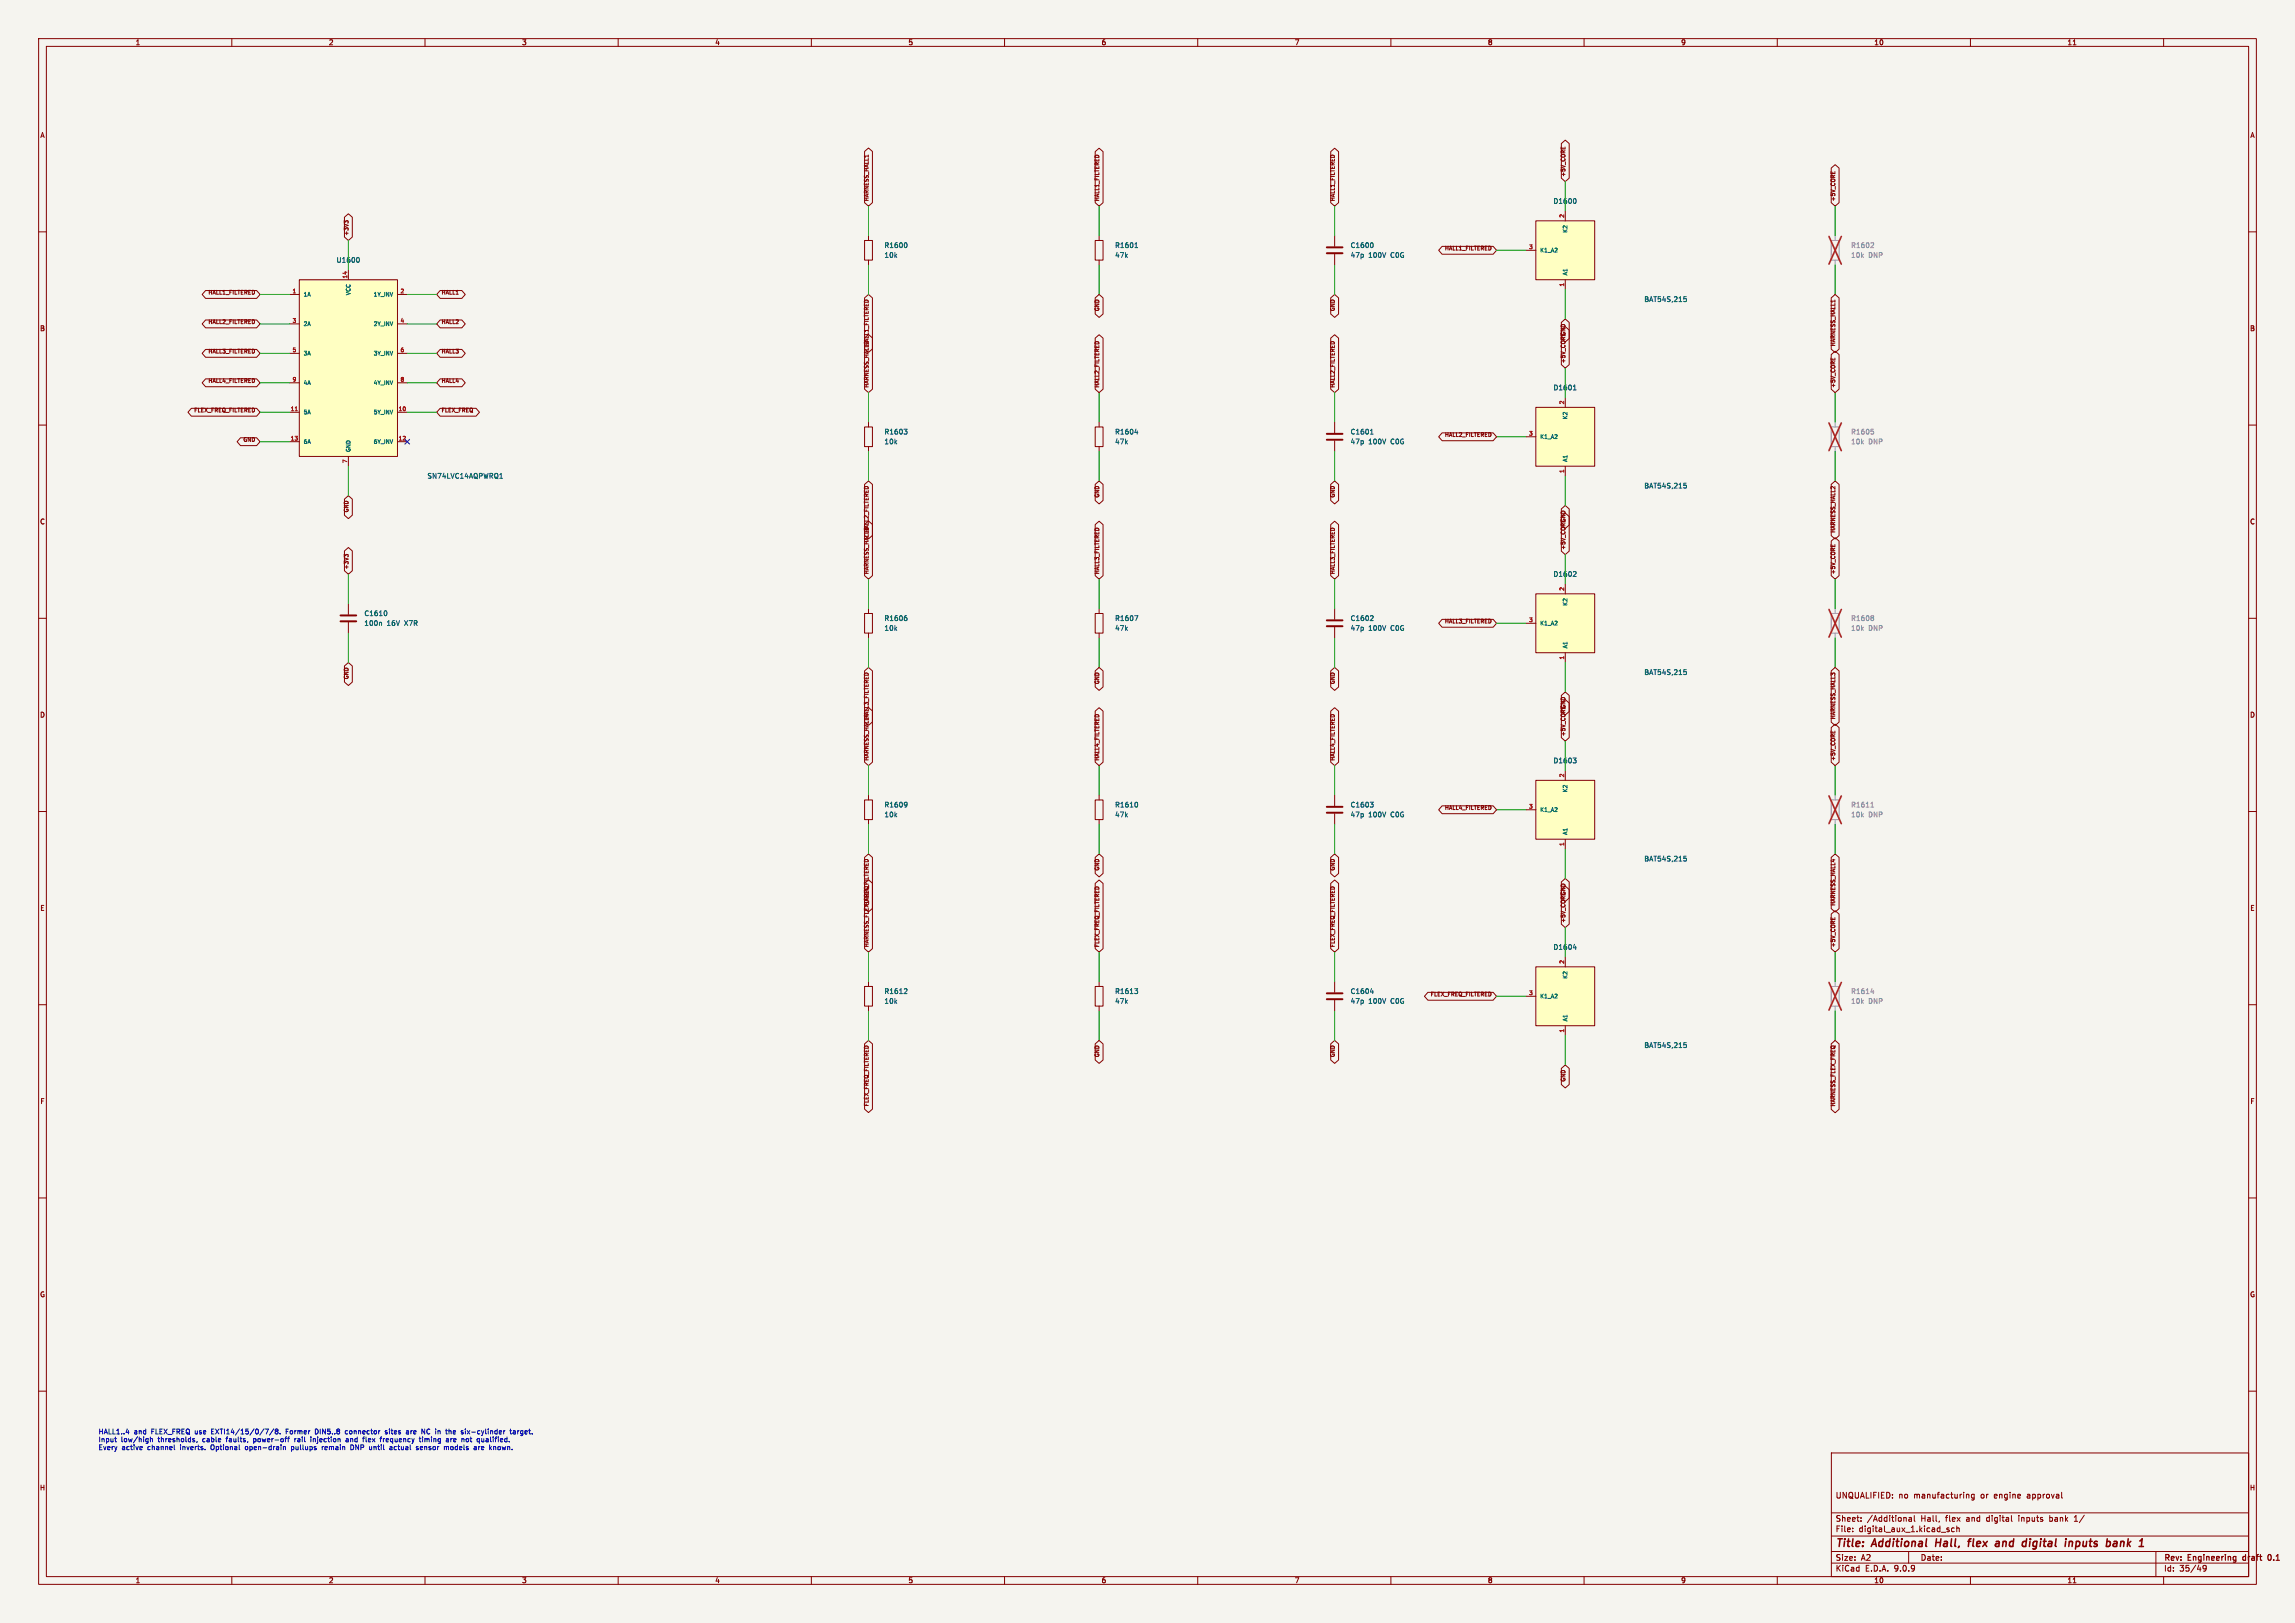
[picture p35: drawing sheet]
<svg xmlns="http://www.w3.org/2000/svg" width="594mm" height="420mm" viewBox="0 0 594 420" stroke-linecap="round" stroke-linejoin="round" font-family="sans-serif">
<defs><g id="words">
<g font-size="2.8" fill="#840000">
<text x="475" y="400.9">Title:</text>
<text x="484.7" y="400.9">Additional</text>
<text x="501.8" y="400.9">Hall,</text>
<text x="511.1" y="400.9">flex</text>
<text x="519" y="400.9">and</text>
<text x="526.7" y="400.9">digital</text>
<text x="538.6" y="400.9">inputs</text>
<text x="550" y="400.9">bank</text>
</g>
<g font-size="2.1" fill="#840000">
<text x="475" y="388">UNQUALIFIED:</text>
<text x="491.4" y="388">no</text>
<text x="495.4" y="388">manufacturing</text>
<text x="512.8" y="388">or</text>
<text x="516.4" y="388">engine</text>
<text x="525.1" y="388">approval</text>
<text x="475" y="394">Sheet:</text>
<text x="483.2" y="394">/Additional</text>
<text x="497.2" y="394">Hall,</text>
<text x="503.8" y="394">flex</text>
<text x="509.2" y="394">and</text>
<text x="514.6" y="394">digital</text>
<text x="523" y="394">inputs</text>
<text x="531.2" y="394">bank</text>
<text x="537.8" y="394">1/</text>
<text x="475" y="396.7">File:</text>
<text x="481.1" y="396.7">digital_aux_1.kicad_sch</text>
<text x="475" y="406.9">KiCad</text>
<text x="475" y="404.1">Size:</text>
<text x="481.7" y="404.1">A2</text>
<text x="482.7" y="406.9">E.D.A.</text>
<text x="490.3" y="406.9">9.0.9</text>
<text x="497" y="404.1">Date:</text>
<text x="560" y="404.3">Rev:</text>
<text x="560" y="406.9">Id:</text>
<text x="564.1" y="406.9">35/49</text>
<text x="566.4" y="404.3">Engineering</text>
<text x="581.2" y="404.3">draft</text>
<text x="588.3" y="404.3">0.1</text>
</g>
<g font-size="1.8" fill="#840000">
<text x="35" y="11.9">1</text>
<text x="85" y="11.9">2</text>
<text x="135" y="11.9">3</text>
<text x="185" y="11.9">4</text>
<text x="235" y="11.9">5</text>
<text x="285" y="11.9">6</text>
<text x="335" y="11.9">7</text>
<text x="385" y="11.9">8</text>
<text x="435" y="11.9">9</text>
<text x="485" y="11.9">10</text>
<text x="535" y="11.9">11</text>
<text x="10.3" y="35.9">A</text>
<text x="582.3" y="35.9">A</text>
<text x="10.3" y="85.9">B</text>
<text x="582.3" y="85.9">B</text>
<text x="10.3" y="135.9">C</text>
<text x="582.3" y="135.9">C</text>
<text x="10.3" y="185.9">D</text>
<text x="582.3" y="185.9">D</text>
<text x="10.3" y="235.9">E</text>
<text x="582.3" y="235.9">E</text>
<text x="10.3" y="285.9">F</text>
<text x="582.3" y="285.9">F</text>
<text x="10.3" y="335.9">G</text>
<text x="582.3" y="335.9">G</text>
<text x="10.2" y="385.9">H</text>
<text x="582.2" y="385.9">H</text>
<text x="35" y="409.9">1</text>
<text x="85" y="409.9">2</text>
<text x="135" y="409.9">3</text>
<text x="185" y="409.9">4</text>
<text x="235" y="409.9">5</text>
<text x="285" y="409.9">6</text>
<text x="335" y="409.9">7</text>
<text x="385" y="409.9">8</text>
<text x="435" y="409.9">9</text>
<text x="485" y="409.9">10</text>
<text x="535" y="409.9">11</text>
</g>
<g font-size="1.8" fill="#006464">
<text x="402" y="52.9">D1600</text>
<text x="228.8" y="64.4">R1600</text>
<text x="288.5" y="64.4">R1601</text>
<text x="349.4" y="64.4">C1600</text>
<text x="87" y="68.2">U1600</text>
<text x="228.8" y="66.9">10k</text>
<text x="288.5" y="66.9">47k</text>
<text x="349.4" y="66.9">47p</text>
<text x="354.2" y="66.9">100V</text>
<text x="360.1" y="66.9">C0G</text>
<text x="425.5" y="78.3">BAT54S,215</text>
<text x="402" y="101.2">D1601</text>
<text x="228.8" y="112.6">R1603</text>
<text x="288.5" y="112.6">R1604</text>
<text x="349.4" y="112.6">C1601</text>
<text x="228.8" y="115.2">10k</text>
<text x="288.5" y="115.2">47k</text>
<text x="349.4" y="115.2">47p</text>
<text x="354.2" y="115.2">100V</text>
<text x="360.1" y="115.2">C0G</text>
<text x="110.5" y="124.1">SN74LVC14AQPWRQ1</text>
<text x="425.5" y="126.6">BAT54S,215</text>
<text x="402" y="149.5">D1602</text>
<text x="94.2" y="159.6">C1610</text>
<text x="228.8" y="160.9">R1606</text>
<text x="288.5" y="160.9">R1607</text>
<text x="349.4" y="160.9">C1602</text>
<text x="94.2" y="162.2">100n</text>
<text x="100.1" y="162.2">16V</text>
<text x="104.8" y="162.2">X7R</text>
<text x="228.8" y="163.4">10k</text>
<text x="288.5" y="163.4">47k</text>
<text x="349.4" y="163.4">47p</text>
<text x="354.2" y="163.4">100V</text>
<text x="360.1" y="163.4">C0G</text>
<text x="425.5" y="174.9">BAT54S,215</text>
<text x="402" y="197.7">D1603</text>
<text x="228.8" y="209.1">R1609</text>
<text x="288.5" y="209.1">R1610</text>
<text x="349.4" y="209.1">C1603</text>
<text x="228.8" y="211.7">10k</text>
<text x="288.5" y="211.7">47k</text>
<text x="349.4" y="211.7">47p</text>
<text x="354.2" y="211.7">100V</text>
<text x="360.1" y="211.7">C0G</text>
<text x="425.5" y="223.1">BAT54S,215</text>
<text x="402" y="246">D1604</text>
<text x="228.8" y="257.4">R1612</text>
<text x="288.5" y="257.4">R1613</text>
<text x="349.4" y="257.4">C1604</text>
<text x="228.8" y="259.9">10k</text>
<text x="288.5" y="259.9">47k</text>
<text x="349.4" y="259.9">47p</text>
<text x="354.2" y="259.9">100V</text>
<text x="360.1" y="259.9">C0G</text>
<text x="425.5" y="271.4">BAT54S,215</text>
</g>
<g font-size="1.8" fill="#939391">
<text x="479" y="64.4">R1602</text>
<text x="479" y="66.9">10k</text>
<text x="483.6" y="66.9">DNP</text>
<text x="479" y="112.6">R1605</text>
<text x="479" y="115.2">10k</text>
<text x="483.6" y="115.2">DNP</text>
<text x="479" y="160.9">R1608</text>
<text x="479" y="163.4">10k</text>
<text x="483.6" y="163.4">DNP</text>
<text x="479" y="209.1">R1611</text>
<text x="479" y="211.7">10k</text>
<text x="483.6" y="211.7">DNP</text>
<text x="479" y="257.4">R1614</text>
<text x="479" y="259.9">10k</text>
<text x="483.6" y="259.9">DNP</text>
</g>
<g font-size="1.8" fill="#0000c2">
<text x="25.4" y="371.5">HALL1..4</text>
<text x="34.7" y="371.5">and</text>
<text x="39.3" y="371.5">FLEX_FREQ use</text>
<text x="55.2" y="371.5">EXTI14/15/0/7/8.</text>
<text x="74.7" y="371.5">Former</text>
<text x="82.4" y="371.5">DIN5..8</text>
<text x="90.4" y="371.5">connector</text>
<text x="101" y="371.5">sites</text>
<text x="106.6" y="371.5">are</text>
<text x="110.8" y="371.5">NC in</text>
<text x="117.5" y="371.5">the</text>
<text x="121.7" y="371.5">six-cylinder</text>
<text x="134.6" y="371.5">target.</text>
<text x="25.4" y="373.5">Input</text>
<text x="25.4" y="375.6">Every</text>
<text x="31.3" y="373.5">low/high</text>
<text x="31.5" y="375.6">active</text>
<text x="38.3" y="375.6">channel</text>
<text x="41" y="373.5">thresholds,</text>
<text x="46.9" y="375.6">inverts.</text>
<text x="52.7" y="373.5">cable</text>
<text x="55.1" y="375.6">Optional</text>
<text x="59.1" y="373.5">faults,</text>
<text x="64.2" y="375.6">open-drain</text>
<text x="66.3" y="373.5">power-off</text>
<text x="76.3" y="375.6">pullups</text>
<text x="77.1" y="373.5">rail</text>
<text x="81.5" y="373.5">injection</text>
<text x="84.4" y="375.6">remain</text>
<text x="90.8" y="373.5">and</text>
<text x="92" y="375.6">DNP</text>
<text x="95.4" y="373.5">flex</text>
<text x="97.1" y="375.6">until</text>
<text x="100.1" y="373.5">frequency</text>
<text x="102.5" y="375.6">actual</text>
<text x="109.6" y="375.6">sensor</text>
<text x="110.5" y="373.5">timing</text>
<text x="117" y="375.6">models</text>
<text x="117.6" y="373.5">are</text>
<text x="121.8" y="373.5">not</text>
<text x="125" y="375.6">are</text>
<text x="126" y="373.5">qualified.</text>
<text x="129.2" y="375.6">known.</text>
</g>
<g font-size="1.4" fill="#840000">
<text x="405.2" y="45.8" transform="rotate(-90 405.2 45.8)">+5V_CORE</text>
<text x="224.9" y="52.2" transform="rotate(-90 224.9 52.2)">HARNESS_HALL1</text>
<text x="284.6" y="52.2" transform="rotate(-90 284.6 52.2)">HALL1_FILTERED</text>
<text x="345.5" y="52.2" transform="rotate(-90 345.5 52.2)">HALL1_FILTERED</text>
<text x="475.1" y="52.2" transform="rotate(-90 475.1 52.2)">+5V_CORE</text>
<text x="90.2" y="61.1" transform="rotate(-90 90.2 61.1)">+3V3</text>
<text x="373.8" y="64.8">HALL1_FILTERED</text>
<text x="53.8" y="76.3">HALL1_FILTERED</text>
<text x="114.2" y="76.3">HALL1</text>
<text x="53.8" y="83.9">HALL2_FILTERED</text>
<text x="114.2" y="83.9">HALL2</text>
<text x="284.6" y="80.7" transform="rotate(-90 284.6 80.7)">GND</text>
<text x="345.5" y="80.7" transform="rotate(-90 345.5 80.7)">GND</text>
<text x="224.9" y="89.7" transform="rotate(-90 224.9 89.7)">HALL1_FILTERED</text>
<text x="475.1" y="89.8" transform="rotate(-90 475.1 89.8)">HARNESS_HALL1</text>
<text x="53.8" y="91.5">HALL3_FILTERED</text>
<text x="114.2" y="91.5">HALL3</text>
<text x="405.2" y="94.1" transform="rotate(-90 405.2 94.1)">+5V_COREGND</text>
<text x="53.8" y="99.1">HALL4_FILTERED</text>
<text x="114.2" y="99.1">HALL4</text>
<text x="224.9" y="100.5" transform="rotate(-90 224.9 100.5)">HARNESS_HALL2</text>
<text x="284.6" y="100.5" transform="rotate(-90 284.6 100.5)">HALL2_FILTERED</text>
<text x="345.5" y="100.5" transform="rotate(-90 345.5 100.5)">HALL2_FILTERED</text>
<text x="475.1" y="100.5" transform="rotate(-90 475.1 100.5)">+5V_CORE</text>
<text x="50.1" y="106.8">FLEX_FREQ_FILTERED</text>
<text x="114.2" y="106.8">FLEX_FREQ</text>
<text x="373.8" y="113.1">HALL2_FILTERED</text>
<text x="62.8" y="114.4">GND</text>
<text x="284.6" y="129" transform="rotate(-90 284.6 129)">GND</text>
<text x="345.5" y="129" transform="rotate(-90 345.5 129)">GND</text>
<text x="90.2" y="132.8" transform="rotate(-90 90.2 132.8)">GND</text>
<text x="224.9" y="138" transform="rotate(-90 224.9 138)">HALL2_FILTERED</text>
<text x="405.2" y="142.4" transform="rotate(-90 405.2 142.4)">+5V_COREGND</text>
<text x="475.1" y="138" transform="rotate(-90 475.1 138)">HARNESS_HALL2</text>
<text x="90.2" y="147.4" transform="rotate(-90 90.2 147.4)">+3V3</text>
<text x="224.9" y="148.7" transform="rotate(-90 224.9 148.7)">HARNESS_HALL3</text>
<text x="284.6" y="148.7" transform="rotate(-90 284.6 148.7)">HALL3_FILTERED</text>
<text x="345.5" y="148.7" transform="rotate(-90 345.5 148.7)">HALL3_FILTERED</text>
<text x="475.1" y="148.7" transform="rotate(-90 475.1 148.7)">+5V_CORE</text>
<text x="373.8" y="161.4">HALL3_FILTERED</text>
<text x="90.2" y="175.9" transform="rotate(-90 90.2 175.9)">GND</text>
<text x="284.6" y="177.2" transform="rotate(-90 284.6 177.2)">GND</text>
<text x="345.5" y="177.2" transform="rotate(-90 345.5 177.2)">GND</text>
<text x="224.9" y="186.3" transform="rotate(-90 224.9 186.3)">HALL3_FILTERED</text>
<text x="405.2" y="190.6" transform="rotate(-90 405.2 190.6)">+5V_COREGND</text>
<text x="475.1" y="186.3" transform="rotate(-90 475.1 186.3)">HARNESS_HALL3</text>
<text x="224.9" y="197" transform="rotate(-90 224.9 197)">HARNESS_HALL4</text>
<text x="284.6" y="197" transform="rotate(-90 284.6 197)">HALL4_FILTERED</text>
<text x="345.5" y="197" transform="rotate(-90 345.5 197)">HALL4_FILTERED</text>
<text x="475.1" y="197" transform="rotate(-90 475.1 197)">+5V_CORE</text>
<text x="373.8" y="209.6">HALL4_FILTERED</text>
<text x="284.6" y="225.5" transform="rotate(-90 284.6 225.5)">GND</text>
<text x="345.5" y="225.5" transform="rotate(-90 345.5 225.5)">GND</text>
<text x="224.9" y="234.5" transform="rotate(-90 224.9 234.5)">HALL4_FILTERED</text>
<text x="405.2" y="238.9" transform="rotate(-90 405.2 238.9)">+5V_COREGND</text>
<text x="475.1" y="234.6" transform="rotate(-90 475.1 234.6)">HARNESS_HALL4</text>
<text x="224.9" y="245.2" transform="rotate(-90 224.9 245.2)">HARNESS_FLEX_FREQ</text>
<text x="284.6" y="245.2" transform="rotate(-90 284.6 245.2)">FLEX_FREQ_FILTERED</text>
<text x="345.5" y="245.2" transform="rotate(-90 345.5 245.2)">FLEX_FREQ_FILTERED</text>
<text x="475.1" y="245.2" transform="rotate(-90 475.1 245.2)">+5V_CORE</text>
<text x="370.1" y="257.9">FLEX_FREQ_FILTERED</text>
<text x="284.6" y="273.7" transform="rotate(-90 284.6 273.7)">GND</text>
<text x="345.5" y="273.7" transform="rotate(-90 345.5 273.7)">GND</text>
<text x="405.2" y="280.1" transform="rotate(-90 405.2 280.1)">GND</text>
<text x="224.9" y="286.5" transform="rotate(-90 224.9 286.5)">FLEX_FREQ_FILTERED</text>
<text x="475.1" y="286.5" transform="rotate(-90 475.1 286.5)">HARNESS_FLEX_FREQ</text>
</g>
<g font-size="1.4" fill="#a90000">
<text x="404.9" y="56.5" transform="rotate(-90 404.9 56.5)">2</text>
<text x="395.6" y="64.5">3</text>
<text x="75.6" y="75.9">1</text>
<text x="89.9" y="72.2" transform="rotate(-90 89.9 72.2)">14</text>
<text x="103.5" y="75.9">2</text>
<text x="404.9" y="74.3" transform="rotate(-90 404.9 74.3)">1</text>
<text x="75.6" y="83.6">3</text>
<text x="103.5" y="83.6">4</text>
<text x="75.6" y="91.2">5</text>
<text x="103.5" y="91.2">6</text>
<text x="75.6" y="98.8">9</text>
<text x="103.5" y="98.8">8</text>
<text x="75.1" y="106.4">11</text>
<text x="103" y="106.4">10</text>
<text x="404.9" y="104.8" transform="rotate(-90 404.9 104.8)">2</text>
<text x="395.6" y="112.8">3</text>
<text x="75.1" y="114">13</text>
<text x="89.9" y="120" transform="rotate(-90 89.9 120)">7</text>
<text x="103" y="114">12</text>
<text x="404.9" y="122.5" transform="rotate(-90 404.9 122.5)">1</text>
<text x="404.9" y="153" transform="rotate(-90 404.9 153)">2</text>
<text x="395.6" y="161">3</text>
<text x="404.9" y="170.8" transform="rotate(-90 404.9 170.8)">1</text>
<text x="404.9" y="201.3" transform="rotate(-90 404.9 201.3)">2</text>
<text x="395.6" y="209.3">3</text>
<text x="404.9" y="219.1" transform="rotate(-90 404.9 219.1)">1</text>
<text x="404.9" y="249.5" transform="rotate(-90 404.9 249.5)">2</text>
<text x="395.6" y="257.6">3</text>
<text x="404.9" y="267.3" transform="rotate(-90 404.9 267.3)">1</text>
</g>
<g font-size="1.4" fill="#006464">
<text x="398.5" y="65.5">K1_A2</text>
<text x="405.9" y="60.4" transform="rotate(-90 405.9 60.4)">K2</text>
<text x="405.9" y="71.4" transform="rotate(-90 405.9 71.4)">A1</text>
<text x="78.5" y="76.9">1A</text>
<text x="90.9" y="76.6" transform="rotate(-90 90.9 76.6)">VCC</text>
<text x="96.6" y="76.9">1Y_INV</text>
<text x="78.5" y="84.6">2A</text>
<text x="96.6" y="84.6">2Y_INV</text>
<text x="78.5" y="92.2">3A</text>
<text x="96.6" y="92.2">3Y_INV</text>
<text x="78.5" y="99.8">4A</text>
<text x="96.6" y="99.8">4Y_INV</text>
<text x="78.5" y="107.4">5A</text>
<text x="96.6" y="107.4">5Y_INV</text>
<text x="398.5" y="113.8">K1_A2</text>
<text x="405.9" y="108.7" transform="rotate(-90 405.9 108.7)">K2</text>
<text x="78.5" y="115">6A</text>
<text x="90.9" y="117.1" transform="rotate(-90 90.9 117.1)">GND</text>
<text x="96.6" y="115">6Y_INV</text>
<text x="405.9" y="119.6" transform="rotate(-90 405.9 119.6)">A1</text>
<text x="405.9" y="156.9" transform="rotate(-90 405.9 156.9)">K2</text>
<text x="398.5" y="162">K1_A2</text>
<text x="405.9" y="167.9" transform="rotate(-90 405.9 167.9)">A1</text>
<text x="405.9" y="205.2" transform="rotate(-90 405.9 205.2)">K2</text>
<text x="398.5" y="210.3">K1_A2</text>
<text x="405.9" y="216.2" transform="rotate(-90 405.9 216.2)">A1</text>
<text x="405.9" y="253.4" transform="rotate(-90 405.9 253.4)">K2</text>
<text x="398.5" y="258.5">K1_A2</text>
<text x="405.9" y="264.4" transform="rotate(-90 405.9 264.4)">A1</text>
</g>
</g></defs>
<path d="M0 0h594v420h-594z" fill="#f5f4ef" stroke="#f5f4ef" stroke-width=".26"/>
<g fill="none" stroke="#840000" stroke-width=".26">
<path d="M10 10h574v400h-574zM12 12h570v396h-570zM60 10v2M110 10v2M160 10v2M210 10v2M260 10v2M310 10v2M360 10v2M410 10v2M460 10v2M510 10v2"/>
<path d="M536.6 11.6h.7M560 10v2M10 60h2M283.5 62.2h2v5.1h-2zM284.5 61v1.2M284.5 67.3v1.3M582 60h2M10 110h2M223.8 110.5h2v5.1h-2zM224.8 109.2v1.3M224.8 115.6v1.2M283.5 110.5h2v5.1h-2z"/>
<path d="M284.5 109.2v1.3M284.5 115.6v1.2M582 110h2M283.5 158.8h2v5h-2zM284.5 157.5v1.3M10 160h2M284.5 163.8v1.3M582 160h2M10 210h2M582 210h2M283.5 255.3h2v5.1h-2zM284.5 254v1.3"/>
<path d="M345.4 254v2.8M345.4 258.8v2.8M10 260h2M284.5 260.4v1.2M582 260h2M10 310h2M582 310h2M10 360h2M474 376h108v32h-108zM582 360h2M474 397.5h108M474 391.5h108"/>
<path d="M479.5 396.2v.2M479.5 395.4v.2M481.7 393.5v.2M481.7 392.7v.2M494.1 392.7h.6v1M494.7 393l-.7 .3 .2 .4 .5-.1M495.5 392.2v1.3l.2 .2M504.5 395.4h-.4l-.2 .2 .1 .2 .5 .1v.4h-.6M505.8 395.4h-.4l-.3 .3 .1 .6h.6M506.5 395.5l.5-.1 .1 1M506.5 394.9v1.5M509.2 386.7l.4 .2v.8"/>
<path d="M511 386.7h-.5l-.3 .3 .2 .6h.6M511 386.7v1.2l-.3 .3-.4-.1M520.6 393.5l.2 .2M530.5 392.2v1.5M530.5 393.6l.2 .1M530.7 392.7h-.2M533.7 387.6l.1 .1M536.9 393.7h.8M537.3 392.2l-.4 .4M60 408v2M110 408v2M160 408v2"/>
<path d="M210 408v2M260 408v2M310 408v2M360 408v2M410 408v2M460 408v2M474 404.5h108M474 401.5h108M494 401.5v3M510 408v2M536.6 409.6h.7M558 401.5v6.5"/>
<path d="M560 408v2M570.2 405.4v.3l.3 .3 .5-.3M571 405.4v.8l-.3 .3-.4 .1"/>
</g>
<path d="M580.6 402.9v.7M587.7 402.4l-.2-.1a.8 .8 0 0 0-.5 .7 .8 .8 0 0 0 .5 .8l.2-.2" fill="none" stroke="#840000" stroke-width=".3"/>
<g fill="none" stroke="#840000" stroke-width=".4">
<path d="M501.2 398.2l-.2 2M509.3 398.9h.8M510.2 398.2l-.5 .3-.3 1.7M516.9 398.9l.5 .1v1.2M517.5 399.3l-.7 .1M525.4 398.9l-.1 1.3M525.5 398.2v.2M535.9 398.9l.5 .1v.1l-.1 1.1M537.4 398.9l-.2 2M538 398.9l-.6 .1M548.9 398.9l-.1 1.3M549.2 398.9l-.3 .2"/>
<path d="M517.4 400.1l-.7 .1M537.3 400.1l.5 .1"/>
</g>
<g fill="none" stroke="#9c9b98" stroke-width=".26">
<path d="M474 62.2h2v5.1h-2zM475 61v1.2M475 67.3v1.3M474 110.5h2v5.1h-2zM475 109.2v1.3M475 115.6v1.2M474 158.8h2v5h-2zM475 157.5v1.3M475 163.8v1.3M474 207h2v5.1h-2zM475 205.7v1.3M475 212.1v1.3"/>
<path d="M474 255.3h2v5.1h-2zM475 254v1.3M475 260.4v1.2"/>
</g>
<path d="M484.7 62.8l.3 .3-.1 .3-.7 .7h.8M484.3 111.1h.6M484.7 111.6l.3 .2-.3 .5M484.7 159.3l.3 .3-.3 .3 .3 .5-.3 .2M484.2 208.9h.8M484.4 207.9l.2-.3v1.3M484.2 256.7h.8M484.8 256.3v.8" fill="none" stroke="#939391" stroke-width=".26"/>
<path d="M473.4 61.2l3.2 7.2M476.6 61.2l-3.2 7.2M473.4 109.4l3.2 7.2M476.6 109.4l-3.2 7.2M473.4 157.7l3.2 7.2M476.6 157.7l-3.2 7.2M473.4 206l3.2 7.1M476.6 206l-3.2 7.1M473.4 254.2l3.2 7.2M476.6 254.2l-3.2 7.2" fill="none" stroke="#e12e31" stroke-width=".46"/>
<path d="M293.7 64.1h.8M293.9 63.1l.2-.3v1.3M234 111.1h.8l-.5 .5M234.5 111.6l.3 .2-.3 .5M293.7 111.9h.8M294.3 111.5v.8M293.7 159.3h.8l-.5 1.3M293.7 255.8h.8l-.5 .5M294.2 256.3l.3 .3-.3 .5M354.7 256.7h.8M355.3 256.3v.8" fill="none" stroke="#006464" stroke-width=".26"/>
<path d="M343.4 257h4.1M343.4 258.6h4.1" fill="none" stroke="#840000" stroke-width=".51"/>
<path d="M397.5 105.4h15.2v15.3h-15.2z" fill="#ffffc2"/>
<path d="M395 113h2.5M397.5 105.4h15.2v15.3h-15.2zM405.1 102.9v2.5M405.1 120.7v2.5" fill="none" stroke="#840000" stroke-width=".26"/>
<path d="M407.3 99.9l.3-.3v1.3M407.2 100.9h.7M435.8 125h.6M436 125.5l.5 .3-.1 .4-.4 .1" fill="none" stroke="#006464" stroke-width=".26"/>
<path d="M77.5 72.4h25.4v45.7h-25.4z" fill="#ffffc2"/>
<g fill="none" stroke="#840000" stroke-width=".26">
<path d="M74.9 76.2h2.6M77.5 72.4h25.4v45.7h-25.4zM90.2 69.9v2.5M102.9 76.2h2.5M74.9 83.8h2.6M74.9 91.4h2.6M74.9 99.1h2.6M102.9 83.8h2.5M102.9 91.4h2.5M102.9 99.1h2.5M74.9 106.7h2.6M74.9 114.3h2.6"/>
<path d="M90.2 118.1v2.6M102.9 106.7h2.5M102.9 114.3h2.5"/>
</g>
<path d="M76.4 106.3h.6" fill="none" stroke="#a90000" stroke-width=".26"/>
<path d="M92.7 66.6a.79 .79 0 0 1 0 1.3M129.3 123.8h.8M129.6 122.7l.1-.2v1.3" fill="none" stroke="#006464" stroke-width=".26"/>
<path d="M397.5 153.7h15.2v15.2h-15.2z" fill="#ffffc2"/>
<path d="M223.8 62.2h2v5.1h-2zM224.8 61v1.2M224.8 67.3v1.3M397.5 153.7h15.2v15.2h-15.2zM405.1 151.1v2.6M395 161.3h2.5M405.1 168.9v2.6" fill="none" stroke="#840000" stroke-width=".26"/>
<path d="M234.5 62.8a.79 .79 0 0 1 0 1.3M407.7 147.9l.2 .2v.3l-.7 .8h.7M435.8 173.3h.6M436 173.8l.5 .2-.1 .4-.4 .2" fill="none" stroke="#006464" stroke-width=".26"/>
<path d="M397.5 201.9h15.2v15.3h-15.2z" fill="#ffffc2"/>
<path d="M405.1 199.4v2.5M395 209.6h2.5M397.5 201.9h15.2v15.3h-15.2zM405.1 217.2v2.5" fill="none" stroke="#840000" stroke-width=".26"/>
<path d="M407.2 196.2h.7l-.4 .4M407.7 196.6l.2 .3-.2 .5M435.8 221.6h.6M436 222l.5 .3-.1 .4-.4 .1" fill="none" stroke="#006464" stroke-width=".26"/>
<path d="M397.5 57.2h15.2v15.2h-15.2z" fill="#ffffc2"/>
<path d="M397.5 57.2h15.2v15.2h-15.2zM405.1 54.6v2.6M395 64.8h2.5M405.1 72.4v2.5M90.2 156.2v2.8M90.2 161v2.8M223.8 207h2v5.1h-2zM224.8 205.7v1.3M224.8 212.1v1.3M345.4 205.7v2.8M345.4 210.6v2.8" fill="none" stroke="#840000" stroke-width=".26"/>
<path d="M407.6 51.4a.79 .79 0 0 1 0 1.2M435.8 76.8h.6M436 77.3l.5 .2-.1 .4-.4 .1M99.8 158.1a.79 .79 0 0 1 0 1.2M98.6 161l.2 .2v.7M234.5 207.6l.3 .2-.3 1M234.8 208.1l-.3 .3M354.6 207.6h.8l-.4 .5M355.2 208.1l.2 .2-.2 .6" fill="none" stroke="#006464" stroke-width=".26"/>
<path d="M88.1 159.3h4.1M88.1 160.8h4.1M343.4 208.8h4.1M343.4 210.3h4.1" fill="none" stroke="#840000" stroke-width=".51"/>
<path d="M397.5 250.2h15.2v15.2h-15.2z" fill="#ffffc2"/>
<g fill="none" stroke="#840000" stroke-width=".26">
<path d="M223.8 39.2l1-.9 1 .9v13.3l-1 .8-1-.8zM283.5 39.2l1-.8 1 .8v13.3l-1 .8-1-.8zM344.4 39.2l1-.8 1.1 .8v13.3l-1.1 .8-1-.8zM404.1 37.1l1-.8 1 .8v9l-1 .9-1-.9zM89.2 56.2l1-.9 1 .9v5.1l-1 .9-1-.9zM89.5 57.5l-.4-.4v.6M89.5 57.3l.2-.2 .4 .2M474 43.5l1-.9 1 .9v9l-1 .8-1-.8zM53.2 75.2h13.2l.9 1-.9 1h-13.2l-.9-1zM113.9 75.2h5.6l.9 1-.9 1h-5.6l-.9-1zM223.8 77.1l1-.9 1 .9v13.2l-1 .9-1-.9zM283.5 77.1l1-.9 1 .9v4.2l-1 .8-1-.8z"/>
<path d="M344.4 77.1l1-.9 1.1 .9v4.2l-1.1 .8-1-.8zM345.4 61v2.8M345.4 65.8v2.8M373.3 63.8h13.2l.8 1-.8 1h-13.2l-.9-1zM474 77.1l1-.9 1 .9v13.2l-1 .9-1-.9zM53.2 82.8h13.2l.9 1-.9 1h-13.2l-.9-1zM53.2 90.4h13.2l.9 1-.9 1.1h-13.2l-.9-1.1zM53.2 98h13.2l.9 1.1-.9 1h-13.2l-.9-1zM113.9 98h5.6l.9 1.1-.9 1h-5.6l-.9-1zM113.9 90.4h5.6l.9 1-.9 1.1h-5.6l-.9-1.1zM113.9 82.8h5.6l.9 1-.9 1h-5.6l-.9-1zM223.8 87.5l1-.9 1 .9v13.2l-1 .9-1-.9z"/>
<path d="M283.5 87.5l1-.9 1 .9v13.2l-1 .9-1-.9zM344.4 87.5l1-.9 1.1 .9v13.2l-1.1 .9-1-.9zM404.1 83.4l1-.8 1 .8v4.2l-1 .9-1-.9zM404.1 85.4l1-.9 1 .9v9l-1 .9-1-.9zM474 91.8l1-.9 1 .9v8.9l-1 .9-1-.9zM49.5 105.7h16.9l.9 1-.9 1h-16.9l-.9-1zM62.3 113.3h4.1l.9 1-.9 1h-4.1l-.9-1zM113.9 105.7h9.3l.9 1-.9 1h-9.3l-.9-1zM345.4 109.2v2.8M345.4 114v2.8M373.3 112h13.2l.8 1-.8 1h-13.2l-.9-1zM89.2 129.2l1-.9 1 .9v4.1l-1 .9-1-.9z"/>
<path d="M223.8 135.7l1-.9 1 .9v13.3l-1 .9-1-.9zM223.8 125.3l1-.8 1 .8v13.3l-1 .8-1-.8zM283.5 135.8l1-.9 1 .9v13.2l-1 .9-1-.9zM283.5 125.3l1-.8 1 .8v4.2l-1 .9-1-.9zM344.4 135.8l1-.9 1.1 .9v13.2l-1.1 .9-1-.9zM344.4 125.3l1-.8 1.1 .8v4.2l-1.1 .9-1-.9zM404.1 131.7l1-.9 1 .9v4.2l-1 .9-1-.9zM404.1 133.7l1-.9 1 .9v8.9l-1 .9-1-.9zM474 125.3l1-.8 1 .8v13.3l-1 .9-1-.9zM89.2 142.6l1-.9 1 .9v5.1l-1 .9-1-.9zM89.5 143.8l-.4-.3v.6M89.5 143.7l.2-.2 .4 .2"/>
<path d="M223.8 158.8h2v5h-2zM224.8 157.5v1.3M345.4 157.5v2.8M474 140l1-.9 1 .9v9l-1 .9-1-.9zM89.2 172.3l1-.8 1 .8v4.2l-1 .9-1-.9zM223.8 173.6l1-.9 1 .9v13.2l-1 .9-1-.9zM224.8 163.8v1.3M283.5 173.6l1-.9 1 .9v4.2l-1 .9-1-.9zM344.4 173.6l1-.9 1.1 .9v4.2l-1.1 .9-1-.9zM345.4 162.3v2.8M373.3 160.3h13.2l.8 1-.8 1h-13.2l-.9-1zM404.1 180l1-.9 1 .9v4.1l-1 .9-1-.9z"/>
<path d="M474 173.6l1-.9 1 .9v13.3l-1 .9-1-.9zM223.8 184l1-.9 1 .9v13.2l-1 .9-1-.9zM283.5 184l1-.9 1 .9v13.2l-1 .9-1-.9zM344.4 184l1-.9 1.1 .9v13.2l-1.1 .9-1-.9zM404.1 181.9l1-.9 1 .9v9l-1 .9-1-.9zM474 188.3l1-.9 1 .9v8.9l-1 .9-1-.9zM283.5 207h2v5.1h-2zM284.5 205.7v1.3M284.5 212.1v1.3M373.3 208.5h13.2l.8 1.1-.8 1h-13.2l-.9-1zM223.8 228.6l1-.9 1 .9v16.9l-1 .9-1-.9zM223.8 221.9l1-.9 1 .9v13.2l-1 .9-1-.9z"/>
<path d="M283.5 221.9l1-.9 1 .9v4.1l-1 .9-1-.9zM283.5 228.6l1-.9 1 .9v16.9l-1 .9-1-.9zM344.4 221.9l1-.9 1.1 .9v4.1l-1.1 .9-1-.9zM344.4 228.6l1-.9 1.1 .9v16.9l-1.1 .9-1-.9zM404.1 228.2l1-.9 1 .9v4.2l-1 .9-1-.9zM404.1 230.2l1-.9 1 .9v8.9l-1 .9-1-.9zM474 221.9l1-.9 1 .9v13.2l-1 .9-1-.9zM474 236.5l1-.9 1 .9v9l-1 .9-1-.9zM223.8 255.3h2v5.1h-2zM224.8 254v1.3M369.6 256.8h16.9l.8 1-.8 1h-16.9l-.9-1zM395 257.8h2.5"/>
<path d="M397.5 250.2h15.2v15.2h-15.2zM405.1 247.7v2.5M223.8 270.1l1-.9 1 .9v16.9l-1 .9-1-.9zM224.8 260.4v1.2M283.5 270.1l1-.9 1 .9v4.2l-1 .9-1-.9zM344.4 270.1l1-.9 1.1 .9v4.2l-1.1 .9-1-.9zM404.1 276.5l1-.9 1 .9v4.1l-1 .9-1-.9zM405.1 265.4v2.6M474 270.1l1-.9 1 .9v17l-1 .9-1-.9z"/>
</g>
<path d="M355.1 62.8a.79 .79 0 0 1 0 1.3M354.7 112.3h.7M354.8 111.4l.3-.3v1.2M234.4 159.3h.2M234.5 159.8l.3 .3-.3 .5M355.2 159.3l.2 .3v.3l-.8 .7h.8M294.2 207.6a.79 .79 0 0 1 0 1.3M234.5 255.8l.3 .3-.1 .3-.7 .7h.8M407.2 245.3h.8M407.8 244.8v.9M435.8 269.8h.6M436 270.3l.5 .2-.1 .5-.4 .1" fill="none" stroke="#006464" stroke-width=".26"/>
<path d="M343.4 64h4.1M343.4 65.5h4.1M343.4 112.3h4.1M343.4 113.8h4.1M343.4 160.5h4.1M343.4 162.1h4.1" fill="none" stroke="#840000" stroke-width=".51"/>
<g fill="none" stroke="#009600" stroke-width=".26">
<path d="M224.8 53.3v7.7M284.5 53.3v7.7M345.4 53.3v7.7M405.1 47v7.6M475 53.3v7.7M67.3 76.2h7.6M90.2 62.2v7.7M105.4 76.2h7.6M224.8 68.6v7.6M284.5 68.6v7.6M345.4 68.6v7.6M387.3 64.8h7.7"/>
<path d="M405.1 74.9v7.7M475 68.6v7.6M67.3 91.4h7.6M67.3 99.1h7.6M67.3 83.8h7.6M105.4 91.4h7.6M105.4 99.1h7.6M105.4 83.8h7.6M405.1 95.3v7.6M67.3 114.3h7.6M67.3 106.7h7.6M105.4 106.7h7.6"/>
<path d="M224.8 101.6v7.6M224.8 116.8v7.7M284.5 101.6v7.6M284.5 116.8v7.7M345.4 101.6v7.6M345.4 116.8v7.7M387.3 113h7.7M475 101.6v7.6M475 116.8v7.7M90.2 120.7v7.6M405.1 123.2v7.6M90.2 148.6v7.6"/>
<path d="M224.8 149.9v7.6M284.5 149.9v7.6M345.4 149.9v7.6M405.1 143.5v7.6M475 149.9v7.6M90.2 163.8v7.7M224.8 165.1v7.6M284.5 165.1v7.6M345.4 165.1v7.6M387.3 161.3h7.7M405.1 171.5v7.6M475 165.1v7.6"/>
<path d="M224.8 198.1v7.6M284.5 198.1v7.6M345.4 198.1v7.6M405.1 191.8v7.6M475 198.1v7.6M224.8 213.4v7.6M284.5 213.4v7.6M345.4 213.4v7.6M387.3 209.6h7.7M405.1 219.7v7.6M475 213.4v7.6M224.8 246.4v7.6"/>
<path d="M284.5 246.4v7.6M345.4 246.4v7.6M387.3 257.8h7.7M405.1 240v7.7M475 246.4v7.6M224.8 261.6v7.6M284.5 261.6v7.6M345.4 261.6v7.6M405.1 268v7.6M475 261.6v7.6"/>
</g>
<path d="M104.8 113.7l1.2 1.2M106 113.7l-1.2 1.2" fill="none" stroke="#000084" stroke-width=".26"/>
<g fill="none" stroke="#0000c2" stroke-width=".26">
<path d="M29.7 372.3h.5M29.9 373.1h.3M32.6 370.6h.8M36.7 375.1l-.1 .1M36.8 374.5l-.6 .2M38.9 371.8v1.3M39.1 372.3l-.2 .1M39.3 372.3l.2 .2v.6M45.1 373.9v1.1l.2 .2M50.1 372.7l.3 .2-.4 .2M50.2 372.3h.2M51 373.1l-.1 .2"/>
<path d="M53.1 375v.2M63.6 374.4v.7M65.7 372.3v1.2M65.7 373.1h.1M65.8 372.3h-.1M68.6 369.8h.9l-.6 1.3M70.9 369.7l-1.1 1.7M71.5 370.3l-.3-.2 .3-.3 .4 .2-.2 .3M71.5 370.3l-.3 .3 .3 .5 .4-.3-.2-.5M71.5 370.3h.2M72.5 371v.1M73.3 374.3v.9"/>
<path d="M73.9 374.5v.7M74.1 370.4h.4M74.4 372.3h.5M74.6 372v1.1M74.7 369.8h-.6v1.3M75.5 374.3v1.3M75.5 375.1l.3 .1M75.8 374.3l-.3 .1M76.3 372.3v.8M76.7 372.3l-.4 .2M80.5 372.3v.8M82.1 369.9l-.5-.1v1.3l.5-.1"/>
<path d="M83.4 374.3v.9M83.4 374.4v.2M89.6 372.3h.5v.8M90 370.3l-.4-.1-.2 .3 .1 .5h.5M90.1 372.6l-.6 .2 .2 .3h.4M90.8 373.9v1.3a.66 .66 0 0 0 .7-.4 .66 .66 0 0 0-.1-.7M93.8 372.3h.5M94.7 371.8v1.1l.2 .2M99.2 372.3v.8M99.6 372.3l-.4 .2M100.2 370.3l-.3-.1-.2 .2 .5 .3v.3h-.5M101.5 374.6l-.6 .3 .1 .3 .5-.1"/>
<path d="M101.5 374.5v.7M105.1 370.9l.2 .2 .5-.1M105.2 370.3h.5l.1 .8M105.8 370.5l-.7 .3M107.7 374.6l.6 .3-.2 .3-.4-.1M108.5 372.3h.5M108.7 371.8v1.1l.3 .2M109.2 374.3l-.4 .2v.6l.4 .1M109.4 374.6l-.6 .1M109.4 372.3v.8M109.9 369.8v1.3l-.7-1.3v1.3M115.6 374.4h.4l.1 .8"/>
<path d="M115.7 372.3h.3l.1 .8M116.1 373.1h-.4M116.1 372.6h-.4M116.4 370.2l.4 .2v.7M116.7 372.3v.8M117.1 372.3l-.4 .2M120.6 372.9l.3 .2 .4-.2M120.9 370.2l.7 .9M121.2 372.3h-.3l-.3 .2M121.2 372.4l.1 .1M121.6 370.2l-.7 .9M123.9 374.3v.9"/>
<path d="M124.3 374.3l-.4 .3M125.2 373l-.5 .1M125.2 372.3v.8M126.7 373.9v1.3M128.3 374.5v.7M131.9 370.2h.5M132.1 369.8v1.1l.3 .2M132.8 370.3h.5l.1 .8M133.4 370.5l-.6 .3 .2 .3 .4-.1"/>
</g>
<use href="#words"/>
</svg>
